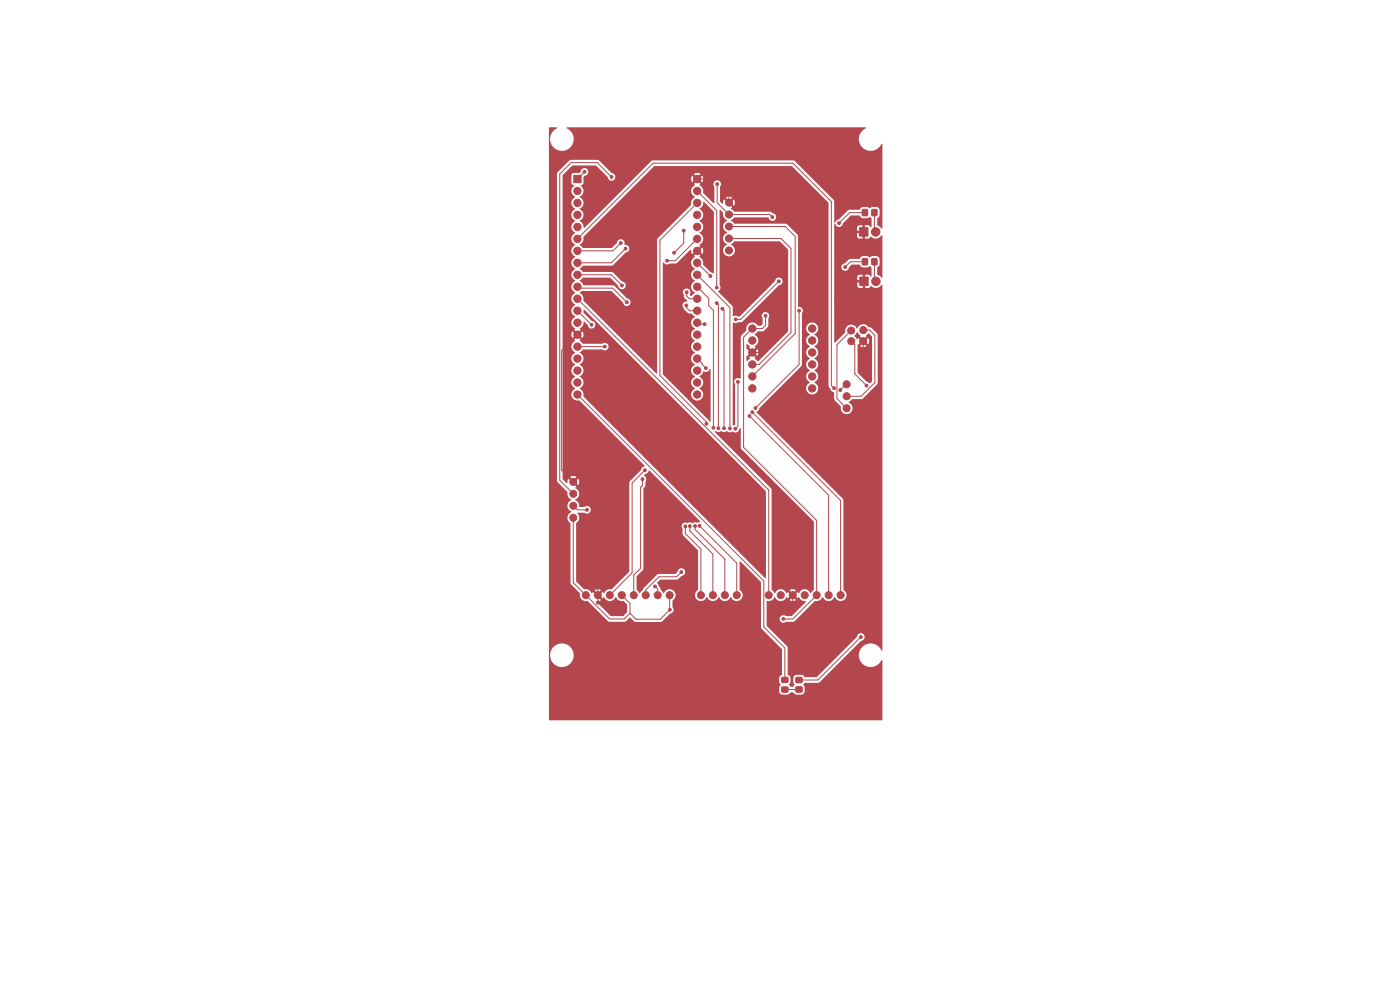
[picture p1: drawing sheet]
<svg xmlns="http://www.w3.org/2000/svg" width="297mm" height="210mm" viewBox="0 0 297 210" stroke-linecap="round" stroke-linejoin="round" font-family="sans-serif">
<g fill="#b3474d" stroke="#b3474d" stroke-width=".21">
<path d="M121.7 37.2h1.6v1.6h-1.6z"/>
<path d="M165.9 143.7h1.2v1h-1.2z"/>
<path d="M165.9 145.8h1.2v1h-1.2z"/>
<path d="M183 44.5h1v1.2h-1z"/>
<path d="M185 44.5h1v1.2h-1z"/>
<path d="M182.4 58.8h1.8v1.8h-1.8z"/>
<path d="M168.9 143.7h1.2v1.1h-1.2z"/>
<path d="M168.9 145.7h1.2v1.1h-1.2z"/>
<path d="M183 54.9h1v1.3h-1z"/>
<path d="M185 54.9h1v1.3h-1z"/>
<path d="M182.3 48.3h1.8v1.8h-1.8z"/>
<circle cx="124.3" cy="126.2" r=".75"/>
<circle cx="126.8" cy="126.2" r=".75"/>
<circle cx="129.4" cy="126.2" r=".75"/>
<circle cx="131.9" cy="126.2" r=".75"/>
<circle cx="134.4" cy="126.2" r=".75"/>
<circle cx="137" cy="126.2" r=".75"/>
<circle cx="139.5" cy="126.2" r=".75"/>
<circle cx="142.1" cy="126.2" r=".75"/>
<circle cx="148.7" cy="126.2" r=".75"/>
<circle cx="151.2" cy="126.2" r=".75"/>
<circle cx="153.8" cy="126.2" r=".75"/>
<circle cx="156.3" cy="126.2" r=".75"/>
<circle cx="122.5" cy="40.5" r=".78"/>
<circle cx="122.5" cy="43" r=".78"/>
<circle cx="122.5" cy="45.6" r=".78"/>
<circle cx="122.5" cy="48.1" r=".78"/>
<circle cx="122.5" cy="50.7" r=".78"/>
<circle cx="122.5" cy="53.2" r=".78"/>
<circle cx="122.5" cy="55.7" r=".78"/>
<circle cx="122.5" cy="58.3" r=".78"/>
<circle cx="122.5" cy="60.8" r=".78"/>
<circle cx="122.5" cy="63.4" r=".78"/>
<circle cx="122.5" cy="65.9" r=".78"/>
<circle cx="122.5" cy="68.4" r=".78"/>
<circle cx="122.5" cy="71" r=".78"/>
<circle cx="122.5" cy="73.5" r=".78"/>
<circle cx="122.5" cy="76.1" r=".78"/>
<circle cx="122.5" cy="78.6" r=".78"/>
<circle cx="122.5" cy="81.1" r=".78"/>
<circle cx="122.5" cy="83.7" r=".78"/>
<circle cx="147.9" cy="38" r=".78"/>
<circle cx="147.9" cy="40.5" r=".78"/>
<circle cx="147.9" cy="43" r=".78"/>
<circle cx="147.9" cy="45.6" r=".78"/>
<circle cx="147.9" cy="48.1" r=".78"/>
<circle cx="147.9" cy="50.7" r=".78"/>
<circle cx="147.9" cy="53.2" r=".78"/>
<circle cx="147.9" cy="55.7" r=".78"/>
<circle cx="147.9" cy="58.3" r=".78"/>
<circle cx="147.9" cy="60.8" r=".78"/>
<circle cx="147.9" cy="63.4" r=".78"/>
<circle cx="147.9" cy="65.9" r=".78"/>
<circle cx="147.9" cy="68.4" r=".78"/>
<circle cx="147.9" cy="71" r=".78"/>
<circle cx="147.9" cy="73.5" r=".78"/>
<circle cx="147.9" cy="76.1" r=".78"/>
<circle cx="147.9" cy="78.6" r=".78"/>
<circle cx="147.9" cy="81.1" r=".78"/>
<circle cx="147.9" cy="83.7" r=".78"/>
<circle cx="163.1" cy="126.2" r=".75"/>
<circle cx="165.6" cy="126.2" r=".75"/>
<circle cx="168.2" cy="126.2" r=".75"/>
<circle cx="170.7" cy="126.2" r=".75"/>
<circle cx="173.3" cy="126.2" r=".75"/>
<circle cx="175.8" cy="126.2" r=".75"/>
<circle cx="178.3" cy="126.2" r=".75"/>
<circle cx="159.6" cy="69.7" r=".78"/>
<circle cx="159.6" cy="72.2" r=".78"/>
<circle cx="159.6" cy="74.8" r=".78"/>
<circle cx="159.6" cy="77.3" r=".78"/>
<circle cx="159.6" cy="79.8" r=".78"/>
<circle cx="159.6" cy="82.4" r=".78"/>
<circle cx="172.3" cy="69.7" r=".78"/>
<circle cx="172.3" cy="72.2" r=".78"/>
<circle cx="172.3" cy="74.8" r=".78"/>
<circle cx="172.3" cy="77.3" r=".78"/>
<circle cx="172.3" cy="79.8" r=".78"/>
<circle cx="172.3" cy="82.4" r=".78"/>
<circle cx="121.6" cy="102.2" r=".75"/>
<circle cx="121.6" cy="104.8" r=".75"/>
<circle cx="121.6" cy="107.3" r=".75"/>
<circle cx="121.6" cy="109.8" r=".75"/>
<circle cx="185.8" cy="59.7" r=".9"/>
<circle cx="180.6" cy="72.4" r=".75"/>
<circle cx="180.6" cy="70.1" r=".75"/>
<circle cx="183.1" cy="70" r=".75"/>
<circle cx="183.1" cy="72.4" r=".75"/>
<circle cx="179.6" cy="86.6" r=".75"/>
<circle cx="179.6" cy="84.1" r=".75"/>
<circle cx="179.6" cy="81.5" r=".75"/>
<circle cx="185.8" cy="49.2" r=".9"/>
<circle cx="154.7" cy="43" r=".75"/>
<circle cx="154.7" cy="45.5" r=".75"/>
<circle cx="154.7" cy="48" r=".75"/>
<circle cx="154.7" cy="50.6" r=".75"/>
<circle cx="154.7" cy="53.1" r=".75"/>
<circle cx="132.7" cy="52.7" r=".3"/>
<circle cx="145.4" cy="111.7" r=".3"/>
<circle cx="151.4" cy="90.8" r=".3"/>
<circle cx="126.8" cy="127.9" r=".3"/>
<circle cx="163.6" cy="132.2" r=".3"/>
<circle cx="177.3" cy="64.4" r=".3"/>
<circle cx="162.9" cy="72.7" r=".3"/>
<circle cx="182.3" cy="74.7" r=".3"/>
<circle cx="150.9" cy="56" r=".3"/>
<circle cx="152.4" cy="90.8" r=".3"/>
<circle cx="146.3" cy="111.6" r=".3"/>
<circle cx="152.1" cy="61" r=".3"/>
<circle cx="152" cy="64.3" r=".3"/>
<circle cx="154.9" cy="90.9" r=".3"/>
<circle cx="148.4" cy="111.5" r=".3"/>
<circle cx="149.9" cy="89.9" r=".3"/>
<circle cx="136.8" cy="99.8" r=".3"/>
<circle cx="153.6" cy="90.8" r=".3"/>
<circle cx="153.2" cy="65.5" r=".3"/>
<circle cx="147.5" cy="111.6" r=".3"/>
<circle cx="150.7" cy="58.6" r=".3"/>
<circle cx="159.6" cy="87.4" r=".3"/>
<circle cx="133" cy="64.1" r=".3"/>
<circle cx="136.3" cy="101.7" r=".3"/>
<circle cx="141.5" cy="55.3" r=".3"/>
<circle cx="131.7" cy="51.6" r=".3"/>
<circle cx="152.2" cy="39" r=".3"/>
<circle cx="163.9" cy="46" r=".3"/>
<circle cx="162.4" cy="67" r=".3"/>
<circle cx="166.2" cy="131.3" r=".3"/>
<circle cx="124" cy="36.5" r=".3"/>
<circle cx="142.1" cy="129.4" r=".3"/>
<circle cx="131.9" cy="60.6" r=".3"/>
<circle cx="159" cy="88.3" r=".3"/>
<circle cx="144.5" cy="121.4" r=".3"/>
<circle cx="149.8" cy="78.1" r=".3"/>
<circle cx="156.5" cy="81" r=".3"/>
<circle cx="156" cy="91" r=".3"/>
<circle cx="138.9" cy="124.4" r=".3"/>
<circle cx="125.5" cy="68.9" r=".3"/>
<circle cx="124.5" cy="108.2" r=".3"/>
<circle cx="145.1" cy="48.9" r=".3"/>
<circle cx="143" cy="53.6" r=".3"/>
<circle cx="145.7" cy="62" r=".3"/>
<circle cx="129.7" cy="37.5" r=".3"/>
<circle cx="145.6" cy="64.8" r=".3"/>
<circle cx="183.8" cy="81.8" r=".3"/>
<circle cx="182.6" cy="135.1" r=".3"/>
<circle cx="178.3" cy="82.8" r=".3"/>
<circle cx="176.9" cy="82.3" r=".3"/>
<circle cx="178" cy="47.3" r=".3"/>
<circle cx="149.5" cy="68.7" r=".3"/>
<circle cx="165.2" cy="59.7" r=".3"/>
<circle cx="156" cy="67.7" r=".3"/>
<circle cx="128.3" cy="73.5" r=".3"/>
<circle cx="169.5" cy="65.9" r=".3"/>
<circle cx="160.3" cy="86.5" r=".3"/>
<circle cx="179.3" cy="56.7" r=".3"/>
</g>
<g fill="none" stroke="#b3474d" stroke-width=".21">
<path d="M124 36.5l-1.5 1.5M129.7 37.5l-3-3h-5.5l-2.5 2.4v65l2.9 2.9M147.9 38h5.8l1 .9v4.1M152.1 39.1v3.9l2.6 2.5h8.6l.5 .6M122.5 58.3h7.2l2.3 2.3M122.5 50.7l16-16.1h29.7l8.2 8.2v39l.5 .6M131.7 51.6l-1.7 1.6h-7.5M132.7 52.8l-3 3h-7.2M145.1 48.9v2.7l-2.1 2M147.9 53.2h.2l2.8 2.8M147.9 40.5l4.1 4.2v16.3M147.9 58.3l6.9 6.9v25.7"/>
<path d="M147.9 43.1l-7.9 7.9v28.7l9.9 9.9v.3M147.9 55.8l2.8 2.8M147.9 50.7l-4.6 4.6h-1.8M154.7 50.6h11l2.1 2.1v17.9l-6.8 6.7h-1.4M154.7 48.1h11.9l2.1 2.1v20.6l-9.1 9.1M165.2 59.7l-8.1 8.1h-1.1M180.5 59.7v1.5l-3.1 3.2M180.5 59.7h2.8M183.2 49.2h-4.2l-1.5 1.5v5.9l3 3.1M183.5 45.1h-3.2l-2.3 2.3M183.5 55.5h-3.1l-1.1 1.2M185.5 55.5v3.9l.3 .3"/>
<path d="M185.5 45.1v3.8l.3 .3M122.5 71l-3.4 3.3v25.4l7.7 7.7v20.5M122.5 63.4l40.6 40.6v22.3M122.5 60.8l.3 .3h7.2l3 3M122.5 65.9l3 3M122.5 73.5h5.8M124.8 68.3h.1M145.6 64.8v.4l.7 .7h1.6M145.7 62v.8l.5 .6h1.7M147.9 60.8l2.4 2.5v1.6l1 1v24.9M147.9 76.1l1.8 2M147.9 68.5l.3 .3h1.3"/>
<path d="M152 64.3l.4 .4v26.2M153.2 65.5l.4 .4v25M162.4 67v2l-.7 .7h-2.1l-1.8 1.8v23.4l15.5 15.5v15.9l-5.1 5h-2M162.8 72.7v1.5l-.5 .6h-2.7M169.5 65.9v11.4l-9.2 9.3M180.6 70.1l-3 3v11.4l2 2.1M180.6 72.4l.7 .7v6.2l2.5 2.5M183.1 72.4v1.7l-.6 .6h-.2M183.1 70h1.4l1.1 1.1v10.1l-2.9 2.9h-3.1M122.5 84.1h.4l39.1 39.1v9.8l4.5 4.5v6.7M136.8 99.8l-2.7 2.7v19l-4.7 4.8M156.6 81v9.4l-.6 .6"/>
<path d="M159 88.3l16.8 16.7v21.3M159.6 87.5l18.7 18.7v20.1M179.6 81.5l-1.4 1.3M121.6 109.8v13.8l7.7 7.7h3.1l1.2-1.2M121.6 107.3l.9 .9h2M136.3 101.7v1.3l-.4 .4v17.2l-1.5 1.4v4.3M145.4 111.7v1.5l3.3 3.3v9.8M146.3 111.6v1.1l4.9 4.8v8.8M147.4 111.6v.7l6.4 6.3v7.7M148.4 111.6l7.9 7.9v6.8M131.9 126.3l1.7 1.7v2.1M138.9 124.4l.6 .6v1.3"/>
<path d="M142.1 126.3v3.1l-2 2h-5.2l-1.3-1.3M144.5 121.4l-1 1h-3.7l-2.8 2.8v1.1M168.2 126.3v1.3l-4.6 4.6M182.6 135.1l-9.1 9.2h-4M169.5 146.3h-3"/>
</g>
<g fill="#b3474d">
<path d="M116.5 27.1l1.6-.1 .1 .1a2.54 2.54 0 0 0-1 3.9 2.54 2.54 0 0 0 4 0 2.54 2.54 0 0 0-1-3.9l.1-.1h63.3l.1 .2a2.53 2.53 0 0 0-.7 4.1 2.53 2.53 0 0 0 4.1-.8l.1 .1-.1 17.9-1-.7v-1.5l.5-.6v-1.1l-.2-.4-.4-.3h-1l-.5 .3-.5-.3h-1l-.7 .6h-2.3l-2 2-.5 .2-.3 .5h-.2v-4.5l-.1-.3-8.3-8.3-.3-.1-30 .1-14.4 14.3a1.9 1.9 0 0 0-.9-1.5 1.4 1.4 0 0 0 .8-1.3 1.4 1.4 0 0 0-.8-1.3 1.4 1.4 0 0 0 .8-1.3 1.4 1.4 0 0 0-.8-1.2 1.42 1.42 0 0 0 .2-2.5l.5-.3 .1-1.4 .3-.4a.8 .8 0 0 0 .7-.8 .8 .8 0 0 0-.8-.8 .8 .8 0 0 0-.8 .8l-.3 .3h-1.3l-.3 .2-.1 2 .6 .5a1.39 1.39 0 0 0 .2 2.4 1.4 1.4 0 0 0-.8 1.3 1.4 1.4 0 0 0 .8 1.2 1.4 1.4 0 0 0-.8 1.3 1.4 1.4 0 0 0 .8 1.3 1.4 1.4 0 0 0-.8 1.2 1.4 1.4 0 0 0 .8 1.3 1.4 1.4 0 0 0-.8 1.3 1.4 1.4 0 0 0 .8 1.2 1.4 1.4 0 0 0-.8 1.3 1.4 1.4 0 0 0 .8 1.3 1.4 1.4 0 0 0-.8 1.3 1.4 1.4 0 0 0 .8 1.2 1.4 1.4 0 0 0-.8 1.3 1.4 1.4 0 0 0 .8 1.3 1.4 1.4 0 0 0-.8 1.2 1.4 1.4 0 0 0 .8 1.3 1.4 1.4 0 0 0-.8 1.3 1.4 1.4 0 0 0 .8 1.2 1.4 1.4 0 0 0-.8 1.3 1.4 1.4 0 0 0 .8 1.3 1.4 1.4 0 0 0-.8 1.3 1.4 1.4 0 0 0 .8 1.2l-.2 .2 .6 .6-.4 .3-.6-.5a1.27 1.27 0 0 0 0 1.4l.6-.6 .4 .4-.6 .6 .2 .2a1.36 1.36 0 0 0-.8 1.3 1.36 1.36 0 0 0 .8 1.2 1.4 1.4 0 0 0-.8 1.3 1.4 1.4 0 0 0 .8 1.2 1.4 1.4 0 0 0-.8 1.3 1.4 1.4 0 0 0 .8 1.3 1.4 1.4 0 0 0-.8 1.3 1.4 1.4 0 0 0 .8 1.2 1.35 1.35 0 0 0-.7 1.7 1.35 1.35 0 0 0 1.6 .9l13.8 13.8v.1a.9 .9 0 0 0-.7 .8l-2.4 2.4-.1 .3v18.8l-3.8 3.8a1.48 1.48 0 0 0-1.6 .8l-.2-.2-.6 .6-.4-.4 .6-.6a1.24 1.24 0 0 0-1.4 0l.6 .6-.3 .4-.6-.6-.3 .2-.3-.4a1.49 1.49 0 0 0-1.3-.4l-1.7-1.7v-12.3a1.43 1.43 0 0 0 .3-2.2h1.4a.82 .82 0 0 0 1.2-.1 .82 .82 0 0 0 0-1.1 .82 .82 0 0 0-1.2-.1h-.9l-.1-.1a1.53 1.53 0 0 0-.9-1.4 1.38 1.38 0 0 0 .9-1.2 1.38 1.38 0 0 0-.9-1.3l.3-.2-.6-.6 .4-.4 .6 .6a1.24 1.24 0 0 0 0-1.4l-.6 .6-.4-.3 .6-.7a1.24 1.24 0 0 0-1.4 .1l.6 .6-.3 .3-.6-.6-.3 1-.9-.9-.1-64.4 2.1-2.1h5l2.5 2.5a.81 .81 0 0 0 .9 .7 .81 .81 0 0 0 .8-.8 .81 .81 0 0 0-.8-.8l-2.9-2.8h-5.8l-.3 .1-2.5 2.6-.2 .2v65.2l.2 .3 2.1 2.1a1.47 1.47 0 0 0 .8 1.6 1.38 1.38 0 0 0-.8 1.3 1.38 1.38 0 0 0 .8 1.3 1.38 1.38 0 0 0-.2 2.4v12.7l.1 .3 1.9 1.8a1.38 1.38 0 0 0 1.7 1.7l4.3 4.3 .3 .1h3.2l1.1-.9 1.2 1h5.4l.3-.2 1.6-1.6a.86 .86 0 0 0 .8-.6 .86 .86 0 0 0-.2-.9v-1.3a1.29 1.29 0 0 0 .1-2.2 1.29 1.29 0 0 0-2 .6l-.7-.7v-.4l-.7-1 .6-.7h3.6l1-.8a.81 .81 0 0 0 .7-.9 .81 .81 0 0 0-.8-.8 .81 .81 0 0 0-.8 .8l-.4 .4-3.7 .1-3.1 3-.7 1-.7-.7v-2.9l1.4-1.6v-16.9l.4-.5v-1a.81 .81 0 0 0-.2-1.3l-.1-.1 .3-.2a1.02 1.02 0 0 0 .8-.8l10.8 10.8-.6 .3-.5-.1a1.02 1.02 0 0 1-1.1 0l-.5 .1a.82 .82 0 0 0-1 .3 .82 .82 0 0 0 0 1l.1 1.4 3.2 3.2v8.3a1.31 1.31 0 0 0-.2 2.1 1.31 1.31 0 0 0 2.1-.5 1.38 1.38 0 0 0 1.2 .8 1.38 1.38 0 0 0 1.3-.8 1.38 1.38 0 0 0 1.3 .8 1.38 1.38 0 0 0 1.2-.8 1.3 1.3 0 0 0 2.1 .5 1.3 1.3 0 0 0-.2-2.1l.1-6 4.4 4.4 .1 9.7 4.4 4.5v5.4l-.6 .6v1l.3 .6-.3 .5 .1 1.1 .6 .5 1.1-.1 .6-.4h.6l.6 .4h1.2l.3-.1 .3-.4-.1-1.2a.41 .41 0 0 1-.1-.4 .41 .41 0 0 1 .2-.3h2.9l.3-.2 8.8-8.8a.81 .81 0 0 0 .7-.8 .81 .81 0 0 0-.8-.8 .81 .81 0 0 0-.8 .8l-8.5 8.5h-2.6l-.6-.4-1.1-.1a.74 .74 0 0 0-.7 .7v1l.3 .5-.3 .4h-.6l-.3-.5 .3-.5v-1l-.6-.6v-5.9l-4.5-4.5 .1-5.2a1.65 1.65 0 0 0 1.7-.8 1.38 1.38 0 0 0 1.2 .8 1.38 1.38 0 0 0 1.3-.8l.2 .2 .6-.6 .4 .4-.6 .6a1.24 1.24 0 0 0 1.4 0l-.6-.6 .3-.4 .6 .6 .3-.2a1.5 1.5 0 0 0 1.5 .8l-3 3.2h-1.3a.81 .81 0 0 0-1.1 .1 .81 .81 0 0 0 .1 1.1 .81 .81 0 0 0 1.1 0l1.8-.1 4.2-4.3a1.58 1.58 0 0 0 1.7-.8 1.38 1.38 0 0 0 1.3 .8 1.38 1.38 0 0 0 1.3-.8 1.3 1.3 0 0 0 2 .5 1.3 1.3 0 0 0-.2-2.1v-19.2l-18.4-18.5 .4-.3 .2-.5 8.9-8.9 .1-.3v-7.8h.9a1.57 1.57 0 0 0 .8 1.4 1.4 1.4 0 0 0-.8 1.2 1.4 1.4 0 0 0 .8 1.3 1.4 1.4 0 0 0-.8 1.3 1.4 1.4 0 0 0 .8 1.2 1.4 1.4 0 0 0-.8 1.3 1.4 1.4 0 0 0 .8 1.3 1.4 1.4 0 0 0-.8 1.3 1.4 1.4 0 0 0 .8 1.2 1.32 1.32 0 0 0-.5 2.1 1.32 1.32 0 0 0 2.1-.1 1.32 1.32 0 0 0-.6-2 1.4 1.4 0 0 0 .8-1.3 1.4 1.4 0 0 0-.8-1.2 1.4 1.4 0 0 0 .8-1.3 1.4 1.4 0 0 0-.8-1.3 1.4 1.4 0 0 0 .8-1.2 1.4 1.4 0 0 0-.8-1.3 1.4 1.4 0 0 0 .8-1.3 1.4 1.4 0 0 0-.8-1.2 1.3 1.3 0 0 0 .3-2.3 1.3 1.3 0 0 0-2.1 .9h-.9v-3.1a.88 .88 0 0 0 .1-1 .88 .88 0 0 0-.9-.5v-14.9l-.1-.3-2.2-2.2-.3-.2h-10.9l-.7-.6 .7-.7h7.2a.84 .84 0 0 0 .9 .7 .84 .84 0 0 0 .8-.9 .84 .84 0 0 0-.9-.8l-.4-.2h-7.6l-.7-.6 .2-.3-.6-.6 .4-.3 .6 .6a1.24 1.24 0 0 0 0-1.4l-.6 .6-.4-.4 .6-.6a1.24 1.24 0 0 0-1.3 0l.6 .6-.4 .4-.6-.6-.2 .9h-.2l-.4-.5v-3.1a.82 .82 0 0 0-.1-1.1 .82 .82 0 0 0-1.1 0 .82 .82 0 0 0-.1 1.1v3.5l-2.4-2.2a1.46 1.46 0 0 0-.7-1.7l.2-.2-.6-.5 .4-.4 .6 .5a1.27 1.27 0 0 0 0-1.3l-.6 .5-.4-.3 .6-.6a1.27 1.27 0 0 0-1.4 0l.6 .6-.4 .3-.6-.5a1.27 1.27 0 0 0 0 1.4l.6-.6 .4 .4-.6 .5 .2 .3a1.36 1.36 0 0 0-.8 1.3 1.36 1.36 0 0 0 .8 1.2 1.56 1.56 0 0 0-.8 1.7l-7.1 7.1-.1 .3v28.3h-.2l-15.5-15.5a1.46 1.46 0 0 0-.7-1.6l.5-.4h6.2l2.5 2.5a.81 .81 0 0 0 .8 .7 .81 .81 0 0 0 .8-.8 .81 .81 0 0 0-.8-.8l-2.8-2.7-6.4-.1-.8-.9 .7-.7h5.7l1.7 1.7a.81 .81 0 0 0 .9 .7 .81 .81 0 0 0 .8-.8 .81 .81 0 0 0-.8-.8l-2.1-2h-6.2l-.7-.7 .7-.6 6.2-.1 2.8-2.7a.85 .85 0 0 0 .8-1 .85 .85 0 0 0-1-.7 .84 .84 0 0 0-.6-1.1 .84 .84 0 0 0-1 .7l-1.2 1.1h-6l-.7-.7a1.48 1.48 0 0 0 .8-1.7l15-15h29.2l7.8 7.8v38.9l.3 .5a1.02 1.02 0 0 0 .8 .8l.1 1.6 1.4 1.4a1.3 1.3 0 0 0 .8 1.6 1.3 1.3 0 0 0 1.6-.8 1.3 1.3 0 0 0-.8-1.7l.7-.6 2.4-.2 3-3 .1-.3v-10.2l-1.3-1.5-.7-.1a1.33 1.33 0 0 0-1.3-.6 1.33 1.33 0 0 0-1.1 .9 1.34 1.34 0 0 0-1.6-.8 1.34 1.34 0 0 0-.9 1.6l-2.1 2.2-.2-.1v-25l.1-.2a.87 .87 0 0 0 .9 .8 .87 .87 0 0 0 .8-.8l1.7-1.7h1.8l.4 .4 .4 .2h.9l.5-.3 .4 .3v1.8l-.2 .1-.5-.4h-.7v1h-.5v-1l-.9 .1-.3 .3v.8h1.1v.5h-1.1v.6l.3 .4 .9 .1v-1h.5v1h.7l.5-.4a1.56 1.56 0 0 0 2.4-.3v9l-1-.7v-1.4l.5-.8v-1.1l-.4-.5-1.2-.1-.5 .3-.5-.3h-1l-.7 .6-2.1 .1-1 .8a.81 .81 0 0 0-.7 .9 .81 .81 0 0 0 .8 .8 .81 .81 0 0 0 .8-.8l.6-.6h1.6l.7 .6h1l.5-.3 .3 .3 .1 2-.6-.4h-.8v1h-.5v-1h-.9l-.2 .4v.7h1v.5h-1v.8l.2 .3 .9 .1v-1h.5v1h.8l.5-.4a1.56 1.56 0 0 0 2.3-.3l.1 77.5-.2 .1a2.52 2.52 0 0 0-3.9-.8 2.52 2.52 0 0 0 .2 3.9 2.52 2.52 0 0 0 3.8-1.1l.1 .1v12.6l-.1 .1h-70.5l-.1-.1v-13.8h.2v.2a2.5 2.5 0 0 0 3.8 2 2.5 2.5 0 0 0 0-4.2 2.5 2.5 0 0 0-3.8 2h-.2z"/>
<path d="M126.9 126.7l.4-.4 .6 .6 .2-.2a1.38 1.38 0 0 0 1.3 .8 1.38 1.38 0 0 0 1.2-.8 1.55 1.55 0 0 0 1.7 .8l.7 .8v1.6l-.8 .8h-2.6l-3-3v-.2l.9-.2z"/>
<path d="M151.7 91.5h.2a.81 .81 0 0 0 1 0l.1-.1a1.04 1.04 0 0 0 1.2 0 1.3 1.3 0 0 0 1.3 .2 1.01 1.01 0 0 0 1.4-.7h.2v4.1l.2 .3 15.3 15.4v14.4l-.6 .7a1.38 1.38 0 0 0-1.3-.8 1.38 1.38 0 0 0-1.3 .8l-.2-.2-.6 .6-.3-.4 .6-.6a1.24 1.24 0 0 0-1.4 0l.6 .6-.4 .4-.6-.6-.2 .2a1.38 1.38 0 0 0-1.3-.8 1.38 1.38 0 0 0-1.2 .8l-.7-.7-.1-21.4-11.9-12z"/>
<path d="M123.8 65.7l38.7 38.5v18.4h-.2l-38.5-38.5a1.62 1.62 0 0 0-.8-1.7 1.4 1.4 0 0 0 .8-1.3 1.4 1.4 0 0 0-.8-1.2 1.4 1.4 0 0 0 .8-1.3 1.4 1.4 0 0 0-.8-1.3 1.4 1.4 0 0 0 .8-1.2 1.4 1.4 0 0 0-.8-1.3l.7-.7h4a.82 .82 0 0 0 1.2 0 .82 .82 0 0 0 0-1.1 .82 .82 0 0 0-1.2-.1h-4.1l-.6-.6 .2-.2-.6-.6 .4-.4 .6 .6a1.27 1.27 0 0 0 0-1.4l-.6 .5-.4-.3 .6-.6-.2-.3a1.32 1.32 0 0 0 .8-1.3l.2-.1 .7 .7a.82 .82 0 0 0 .8 .8 .82 .82 0 0 0 .8-.8 .82 .82 0 0 0-.8-.8l-1.7-1.8z"/>
<path d="M152.7 44.6h.2l.5 .5v.3a1.53 1.53 0 0 0 .8 1.4 1.38 1.38 0 0 0-.8 1.3 1.38 1.38 0 0 0 .8 1.2 1.38 1.38 0 0 0-.8 1.3 1.38 1.38 0 0 0 .8 1.3 1.3 1.3 0 0 0-.6 2 1.3 1.3 0 0 0 2.1-.1 1.3 1.3 0 0 0-.6-1.9l.7-.7h9.6l1.8 1.8v17.2l-6.4 6.5-.7-.6 .2-.3-.6-.5 .4-.4 .6 .5a1.27 1.27 0 0 0 0-1.3l-.6 .5-.4-.3 .6-.6-.2-.3a1.36 1.36 0 0 0 .8-1.2 1.36 1.36 0 0 0-.8-1.2l.6-.7 1.2-.1 1-.8 .1-1.9a.81 .81 0 0 0-.1-1.1 .81 .81 0 0 0-1.1 .1 .81 .81 0 0 0 0 1.1v1.2l-.4 .3h-.7a1.33 1.33 0 0 0-1.6-.6 1.33 1.33 0 0 0-.8 1.6l-1.2 1.4v8.8a.85 .85 0 0 0-1.1 .2 .85 .85 0 0 0-.1 1.1v8.4l-.3 .2-.1-21.7 .6 .1 1.4-.4 7.7-7.7a.82 .82 0 0 0 .8-.8 .82 .82 0 0 0-.8-.8 .82 .82 0 0 0-.8 .8l-7.5 7.4-.8-.2-.6 .1-.2-2.1-3-3a.97 .97 0 0 0 .4-1.5z"/>
<path d="M140.6 55.7h.2a.84 .84 0 0 0 1.3 .2l1.5-.1 2.9-2.8 .3 .9 .6-.5 .4 .3-.6 .6 .2 .3a1.36 1.36 0 0 0-.8 1.2 1.36 1.36 0 0 0 .8 1.2 1.4 1.4 0 0 0-.8 1.3 1.4 1.4 0 0 0 .8 1.3 1.4 1.4 0 0 0-.8 1.2 1.4 1.4 0 0 0 .8 1.3l-.6 .7-.3-.1a.42 .42 0 0 1 0-.6 .81 .81 0 0 0-1.1-.8 .81 .81 0 0 0-.3 1.3v.4l.7 .9a.99 .99 0 0 0-1 .7 .99 .99 0 0 0 .4 1.1l.9 .8h.7l.6 .8a1.36 1.36 0 0 0-.8 1.2 1.36 1.36 0 0 0 .8 1.2 1.4 1.4 0 0 0-.8 1.3 1.4 1.4 0 0 0 .8 1.3 1.4 1.4 0 0 0-.8 1.2 1.4 1.4 0 0 0 .8 1.3 1.4 1.4 0 0 0-.8 1.3 1.4 1.4 0 0 0 .8 1.2 1.4 1.4 0 0 0-.8 1.3 1.4 1.4 0 0 0 .8 1.3 1.4 1.4 0 0 0-.8 1.3 1.4 1.4 0 0 0 .8 1.2 1.32 1.32 0 0 0-.5 2.1 1.32 1.32 0 0 0 2.1-.1 1.32 1.32 0 0 0-.6-2 1.4 1.4 0 0 0 .8-1.3 1.4 1.4 0 0 0-.8-1.2l.5-.5 .3-.6h.1a.92 .92 0 0 0 1.3-.5l.1 .1v11l-.1 .1-10-10.1z"/>
<path d="M183.8 71.1l.5-.4 .7 .7v9.4l-.4 .5-.8-.3-1.9-2v-5.8l.8-.7 .3 .3-.6 .6a1.24 1.24 0 0 0 1.4 0l-.6-.6 .4-.3 .6 .6a1.24 1.24 0 0 0 0-1.4l-.6 .6-.4-.4 .6-.6z"/>
<path d="M158.4 75.5l.7-.6 .4 .4-.6 .5 .2 .3-.6 .5-.1-.1z"/>
<path d="M158.4 73h.2l.5 .4-.2 .3 .6 .6-.4 .3-.7-.6z"/>
<path d="M181.8 70.5l.7 .6-.1 .2 .6 .6-.3 .4-.6-.6-.3 .2-.6-.6z"/>
<path d="M149.2 42.8l2.2 2.1v13l-.7-.2-1.5-1.5a1.64 1.64 0 0 0-.8-1.7l.2-.2-.6-.6 .4-.3 .6 .5a1.27 1.27 0 0 0 0-1.4l-.6 .6-.4-.4 .6-.6-.2-.2a1.4 1.4 0 0 0 .8-1.2 1.4 1.4 0 0 0-.8-1.3 1.4 1.4 0 0 0 .8-1.3 1.4 1.4 0 0 0-.8-1.2 1.4 1.4 0 0 0 .8-1.3 1.4 1.4 0 0 0-.8-1.3v-.1a1.32 1.32 0 0 0 .8-1.3z"/>
</g>
</svg>
